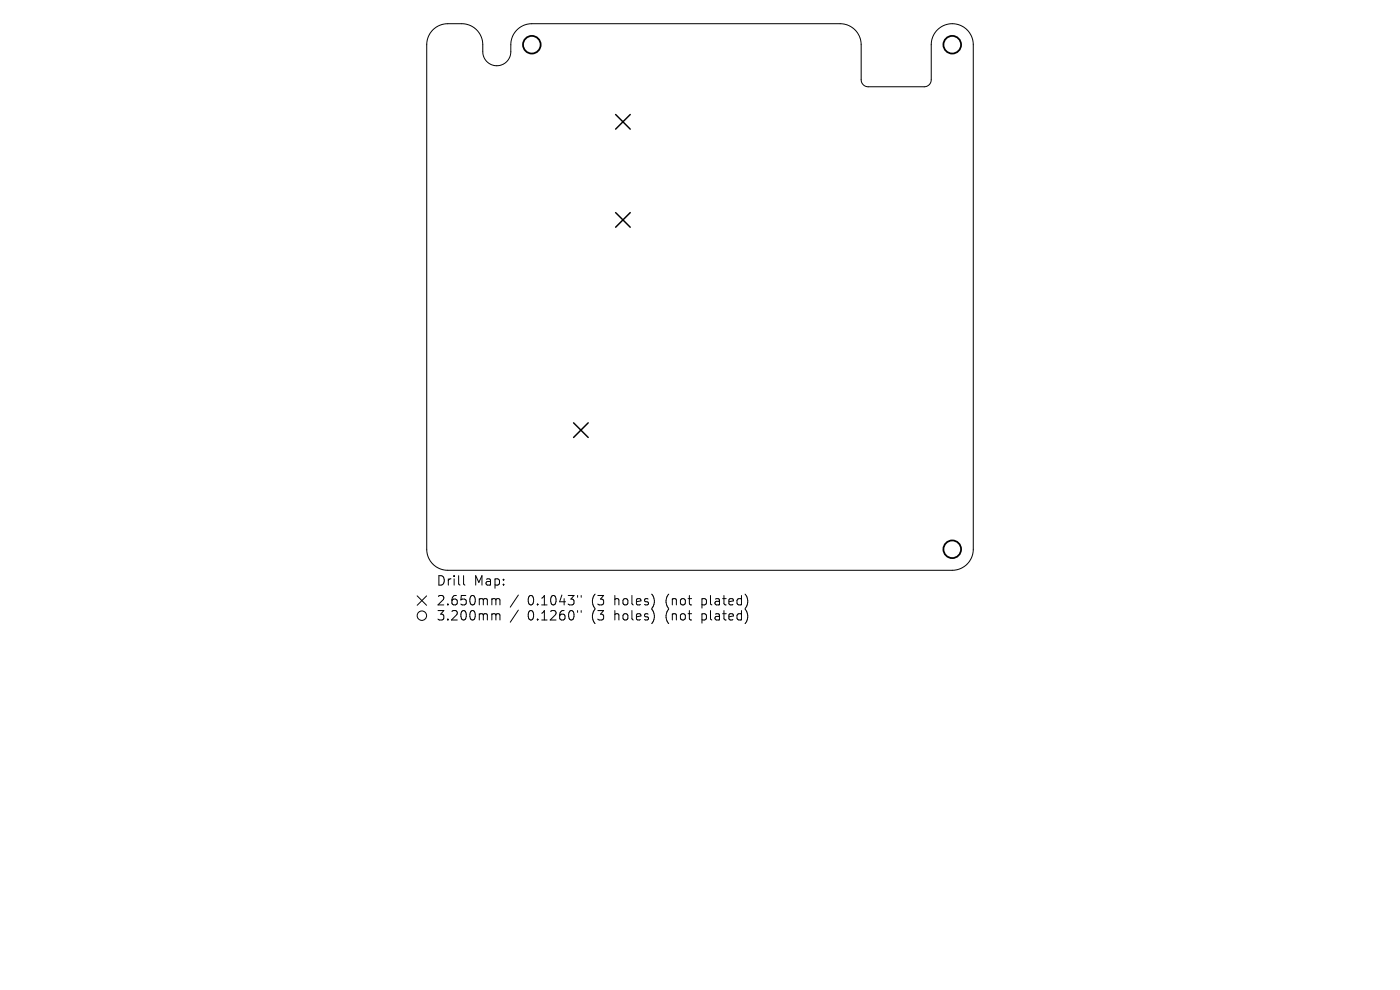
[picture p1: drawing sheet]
<svg xmlns="http://www.w3.org/2000/svg" width="297mm" height="210mm" viewBox="0 0 297 210" stroke-linecap="round" stroke-linejoin="round" font-family="sans-serif">
<defs><g id="words">
<g font-size="2.8">
<text x="92.5" y="124.5">Drill</text>
<text x="100.5" y="124.5">Map:</text>
<text x="92.5" y="128.7">2.650mm</text>
<text x="92.5" y="131.9">3.200mm</text>
<text x="111.9" y="128.7">0.1043&quot;</text>
<text x="111.9" y="131.9">0.1260&quot;</text>
<text x="125.7" y="128.7">(3</text>
<text x="125.7" y="131.9">(3</text>
<text x="130.6" y="128.7">holes)</text>
<text x="130.6" y="131.9">holes)</text>
<text x="141.7" y="128.7">(not</text>
<text x="141.7" y="131.9">(not</text>
<text x="149.5" y="128.7">plated)</text>
<text x="149.5" y="131.9">plated)</text>
</g>
</g></defs>
<g fill="none" stroke="#000" stroke-width=".21">
<path d="M91.8 6.3a4.5 4.5 0 0 1 3.2-1.3h3a4.5 4.5 0 0 1 4.4 4.5v1.5a2.97 2.97 0 0 0 3 2.9 2.97 2.97 0 0 0 3-2.9v-1.5a4.5 4.5 0 0 1 4.4-4.5h65.4a4.5 4.5 0 0 1 4.5 4.5v7.4a1.49 1.49 0 0 0 1.5 1.5h11.9a1.49 1.49 0 0 0 1.5-1.5v-7.4a4.5 4.5 0 0 1 4.4-4.5 4.5 4.5 0 0 1 4.5 4.5v107a4.5 4.5 0 0 1-4.5 4.5h-107a4.5 4.5 0 0 1-4.5-4.5v-107a4.5 4.5 0 0 1 1.3-3.2zM88.5 126.4l2 2M90.5 126.4l-2 2M98.3 122.1v1.7l.3 .3M104.6 127l.5 .1 .1 .2M104.6 130.2h.3l.3 .3M105.2 127.3l.3-.3 .5 .1 .1 1.2M105.2 127.3v1M105.2 130.5v1M105.2 130.5l.3-.3 .5 .1 .1 1.2M110 126.2l-1.8 2.6M110 129.4l-1.8 2.6"/>
<path d="M122.5 126.3v.4M122.5 129.5v.4M123.3 126.3v.4M123.3 129.5v.4"/>
<circle cx="89.5" cy="130.6" r="1"/>
</g>
<path d="M130.6 24.3l3.1 3.1M133.7 24.3l-3.1 3.1M130.6 45.1l3.1 3.1M133.7 45.1l-3.1 3.1M121.7 89.7l3.1 3.1M124.8 89.7l-3.1 3.1" fill="none" stroke="#000" stroke-width=".31"/>
<g fill="none" stroke="#000" stroke-width=".37">
<circle cx="112.8" cy="9.5" r="1.87"/>
<circle cx="202" cy="9.5" r="1.87"/>
<circle cx="202" cy="116.5" r="1.87"/>
</g>
<use href="#words"/>
</svg>
